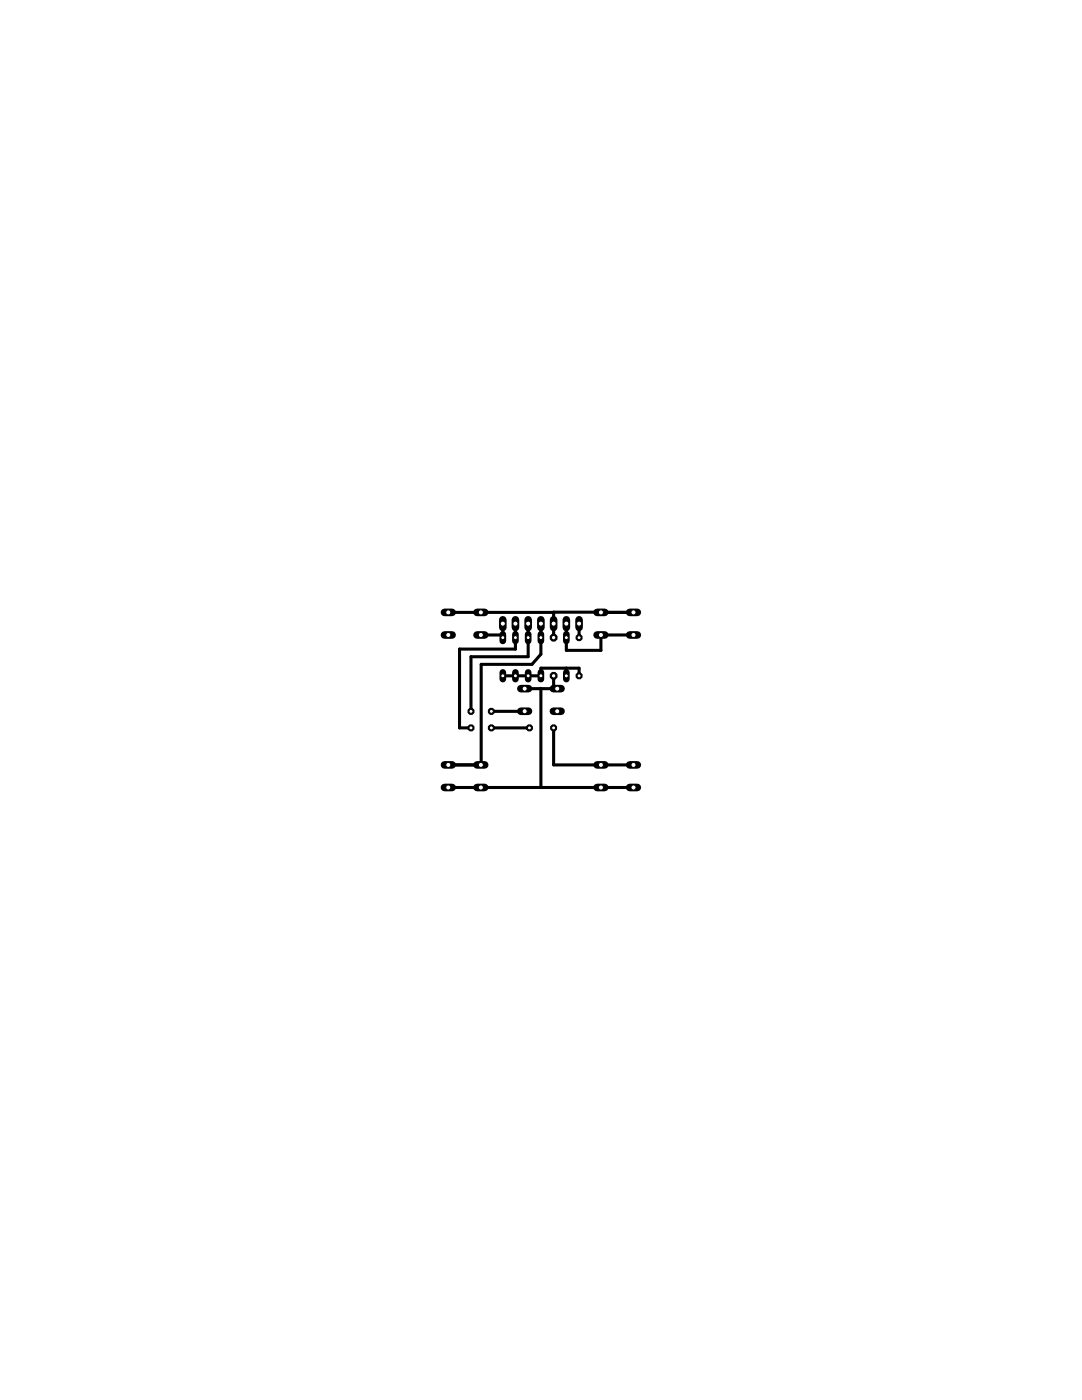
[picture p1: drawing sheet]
<svg xmlns="http://www.w3.org/2000/svg" width="216mm" height="279mm" viewBox="0 0 216 279" stroke-linecap="round" stroke-linejoin="round" font-family="sans-serif">
<g fill="none" stroke="#000" stroke-width=".61">
<path d="M89.5 122.2h21M95.9 126.7h4.4M100.3 124.5v2.8M100.3 134.9h7.6v-1.6h7.6v1.6M102.8 124.5v5h-11.1v15.8h2.3M104.7 137.4h6.5h-.5M105.4 124.5v6.6h-11.4v10.9M107.9 124.5v6.1l-1.7 2h-10.2v20.1h-6.5M107.9 137.4v19.8M110.5 134.9v2.5M113 124.5v5.3h6.9v-3.1h6.5M113 133.3v1.6"/>
<path d="M115.5 124.5v2.8M126.4 122.2h-15.9v5.1M89.5 157.2h36.9M98 145.3h7.6M104.7 141.9l-6.7 .1M110.5 145.3v7.4h15.9"/>
</g>
<path d="M102.8 126.6v1.3" fill="none" stroke="#000" stroke-width="1.3"/>
<circle cx="102.8" cy="127.3" r=".4" fill="#fff" stroke="#000" stroke-width=".2"/>
<path d="M102.8 134.2v1.3" fill="none" stroke="#000" stroke-width="1.3"/>
<circle cx="102.8" cy="134.9" r=".4" fill="#fff" stroke="#000" stroke-width=".2"/>
<path d="M100.3 126.6v1.3" fill="none" stroke="#000" stroke-width="1.3"/>
<circle cx="100.3" cy="127.3" r=".4" fill="#fff" stroke="#000" stroke-width=".2"/>
<path d="M100.3 134.2v1.3" fill="none" stroke="#000" stroke-width="1.3"/>
<circle cx="100.3" cy="134.9" r=".4" fill="#fff" stroke="#000" stroke-width=".2"/>
<path d="M105.4 134.2v1.3" fill="none" stroke="#000" stroke-width="1.3"/>
<circle cx="105.4" cy="134.9" r=".4" fill="#fff" stroke="#000" stroke-width=".2"/>
<path d="M105.4 126.6v1.3" fill="none" stroke="#000" stroke-width="1.3"/>
<circle cx="105.4" cy="127.3" r=".4" fill="#fff" stroke="#000" stroke-width=".2"/>
<path d="M107.9 134.2v1.3" fill="none" stroke="#000" stroke-width="1.3"/>
<circle cx="107.9" cy="134.9" r=".4" fill="#fff" stroke="#000" stroke-width=".2"/>
<path d="M107.9 126.6v1.3" fill="none" stroke="#000" stroke-width="1.3"/>
<circle cx="107.9" cy="127.3" r=".4" fill="#fff" stroke="#000" stroke-width=".2"/>
<path d="M95.2 126.7h1.5" fill="none" stroke="#000" stroke-width="1.5"/>
<circle cx="95.9" cy="126.7" r=".51" fill="#fff" stroke="#000" stroke-width=".2"/>
<path d="M95.2 122.2h1.5" fill="none" stroke="#000" stroke-width="1.5"/>
<circle cx="95.9" cy="122.2" r=".51" fill="#fff" stroke="#000" stroke-width=".2"/>
<path d="M88.7 126.7h1.5" fill="none" stroke="#000" stroke-width="1.5"/>
<circle cx="89.5" cy="126.7" r=".51" fill="#fff" stroke="#000" stroke-width=".2"/>
<path d="M88.7 122.2h1.5" fill="none" stroke="#000" stroke-width="1.5"/>
<circle cx="89.5" cy="122.2" r=".51" fill="#fff" stroke="#000" stroke-width=".2"/>
<path d="M119.1 152.7h1.6" fill="none" stroke="#000" stroke-width="1.5"/>
<circle cx="119.9" cy="152.7" r=".51" fill="#fff" stroke="#000" stroke-width=".2"/>
<path d="M119.1 157.2h1.6" fill="none" stroke="#000" stroke-width="1.5"/>
<circle cx="119.9" cy="157.2" r=".51" fill="#fff" stroke="#000" stroke-width=".2"/>
<path d="M125.6 152.7h1.6" fill="none" stroke="#000" stroke-width="1.5"/>
<circle cx="126.4" cy="152.7" r=".51" fill="#fff" stroke="#000" stroke-width=".2"/>
<path d="M125.6 157.2h1.6" fill="none" stroke="#000" stroke-width="1.5"/>
<circle cx="126.4" cy="157.2" r=".51" fill="#fff" stroke="#000" stroke-width=".2"/>
<path d="M110.4 141.9h1.6" fill="none" stroke="#000" stroke-width="1.5"/>
<circle cx="111.2" cy="141.9" r=".51" fill="#fff" stroke="#000" stroke-width=".2"/>
<path d="M110.4 137.4h1.6" fill="none" stroke="#000" stroke-width="1.5"/>
<circle cx="111.2" cy="137.4" r=".51" fill="#fff" stroke="#000" stroke-width=".2"/>
<path d="M103.9 141.9h1.6" fill="none" stroke="#000" stroke-width="1.5"/>
<circle cx="104.7" cy="141.9" r=".51" fill="#fff" stroke="#000" stroke-width=".2"/>
<path d="M103.9 137.4h1.6" fill="none" stroke="#000" stroke-width="1.5"/>
<circle cx="104.7" cy="137.4" r=".51" fill="#fff" stroke="#000" stroke-width=".2"/>
<path d="M88.7 152.7h1.5" fill="none" stroke="#000" stroke-width="1.5"/>
<circle cx="89.5" cy="152.7" r=".51" fill="#fff" stroke="#000" stroke-width=".2"/>
<path d="M88.7 157.2h1.5" fill="none" stroke="#000" stroke-width="1.5"/>
<circle cx="89.5" cy="157.2" r=".51" fill="#fff" stroke="#000" stroke-width=".2"/>
<path d="M95.2 152.7h1.5" fill="none" stroke="#000" stroke-width="1.5"/>
<circle cx="95.9" cy="152.7" r=".51" fill="#fff" stroke="#000" stroke-width=".2"/>
<path d="M95.2 157.2h1.5" fill="none" stroke="#000" stroke-width="1.5"/>
<circle cx="95.9" cy="157.2" r=".51" fill="#fff" stroke="#000" stroke-width=".2"/>
<path d="M113 134.2v1.3" fill="none" stroke="#000" stroke-width="1.3"/>
<circle cx="113" cy="134.9" r=".4" fill="#fff" stroke="#000" stroke-width=".2"/>
<path d="M113 126.6v1.3" fill="none" stroke="#000" stroke-width="1.3"/>
<circle cx="113" cy="127.3" r=".4" fill="#fff" stroke="#000" stroke-width=".2"/>
<path d="M125.6 126.7h1.6" fill="none" stroke="#000" stroke-width="1.5"/>
<circle cx="126.4" cy="126.7" r=".51" fill="#fff" stroke="#000" stroke-width=".2"/>
<path d="M125.6 122.2h1.6" fill="none" stroke="#000" stroke-width="1.5"/>
<circle cx="126.4" cy="122.2" r=".51" fill="#fff" stroke="#000" stroke-width=".2"/>
<path d="M119.1 126.7h1.6" fill="none" stroke="#000" stroke-width="1.5"/>
<circle cx="119.9" cy="126.7" r=".51" fill="#fff" stroke="#000" stroke-width=".2"/>
<path d="M119.1 122.2h1.6" fill="none" stroke="#000" stroke-width="1.5"/>
<circle cx="119.9" cy="122.2" r=".51" fill="#fff" stroke="#000" stroke-width=".2"/>
<path d="M100.3 123.7v1.5" fill="none" stroke="#000" stroke-width="1.5"/>
<circle cx="100.3" cy="124.5" r=".51" fill="#fff" stroke="#000" stroke-width=".2"/>
<path d="M102.8 123.7v1.5" fill="none" stroke="#000" stroke-width="1.5"/>
<circle cx="102.8" cy="124.5" r=".51" fill="#fff" stroke="#000" stroke-width=".2"/>
<path d="M105.4 123.7v1.5" fill="none" stroke="#000" stroke-width="1.5"/>
<circle cx="105.4" cy="124.5" r=".51" fill="#fff" stroke="#000" stroke-width=".2"/>
<path d="M107.9 123.7v1.5" fill="none" stroke="#000" stroke-width="1.5"/>
<circle cx="107.9" cy="124.5" r=".51" fill="#fff" stroke="#000" stroke-width=".2"/>
<path d="M110.5 123.7v1.5" fill="none" stroke="#000" stroke-width="1.5"/>
<circle cx="110.5" cy="124.5" r=".51" fill="#fff" stroke="#000" stroke-width=".2"/>
<path d="M113 123.7v1.5" fill="none" stroke="#000" stroke-width="1.5"/>
<circle cx="113" cy="124.5" r=".51" fill="#fff" stroke="#000" stroke-width=".2"/>
<path d="M115.5 123.7v1.5" fill="none" stroke="#000" stroke-width="1.5"/>
<circle cx="115.5" cy="124.5" r=".51" fill="#fff" stroke="#000" stroke-width=".2"/>
<circle cx="110.5" cy="145.3" r=".64" fill="#000" stroke="#000" stroke-width=".2"/>
<circle cx="110.5" cy="145.3" r=".4" fill="#fff" stroke="#000" stroke-width=".2"/>
<circle cx="105.6" cy="145.3" r=".64" fill="#000" stroke="#000" stroke-width=".2"/>
<circle cx="105.6" cy="145.3" r=".4" fill="#fff" stroke="#000" stroke-width=".2"/>
<circle cx="98" cy="145.3" r=".64" fill="#000" stroke="#000" stroke-width=".2"/>
<circle cx="98" cy="145.3" r=".4" fill="#fff" stroke="#000" stroke-width=".2"/>
<circle cx="94" cy="145.3" r=".64" fill="#000" stroke="#000" stroke-width=".2"/>
<circle cx="94" cy="145.3" r=".4" fill="#fff" stroke="#000" stroke-width=".2"/>
<circle cx="94" cy="142" r=".64" fill="#000" stroke="#000" stroke-width=".2"/>
<circle cx="94" cy="142" r=".4" fill="#fff" stroke="#000" stroke-width=".2"/>
<circle cx="98" cy="142" r=".64" fill="#000" stroke="#000" stroke-width=".2"/>
<circle cx="98" cy="142" r=".4" fill="#fff" stroke="#000" stroke-width=".2"/>
<circle cx="110.5" cy="127.3" r=".73" fill="#000" stroke="#000" stroke-width=".2"/>
<circle cx="110.5" cy="127.3" r=".44" fill="#fff" stroke="#000" stroke-width=".2"/>
<circle cx="110.5" cy="134.9" r=".73" fill="#000" stroke="#000" stroke-width=".2"/>
<circle cx="110.5" cy="134.9" r=".44" fill="#fff" stroke="#000" stroke-width=".2"/>
<circle cx="115.5" cy="127.3" r=".64" fill="#000" stroke="#000" stroke-width=".2"/>
<circle cx="115.5" cy="127.3" r=".4" fill="#fff" stroke="#000" stroke-width=".2"/>
<circle cx="115.5" cy="134.9" r=".64" fill="#000" stroke="#000" stroke-width=".2"/>
<circle cx="115.5" cy="134.9" r=".4" fill="#fff" stroke="#000" stroke-width=".2"/>
</svg>
